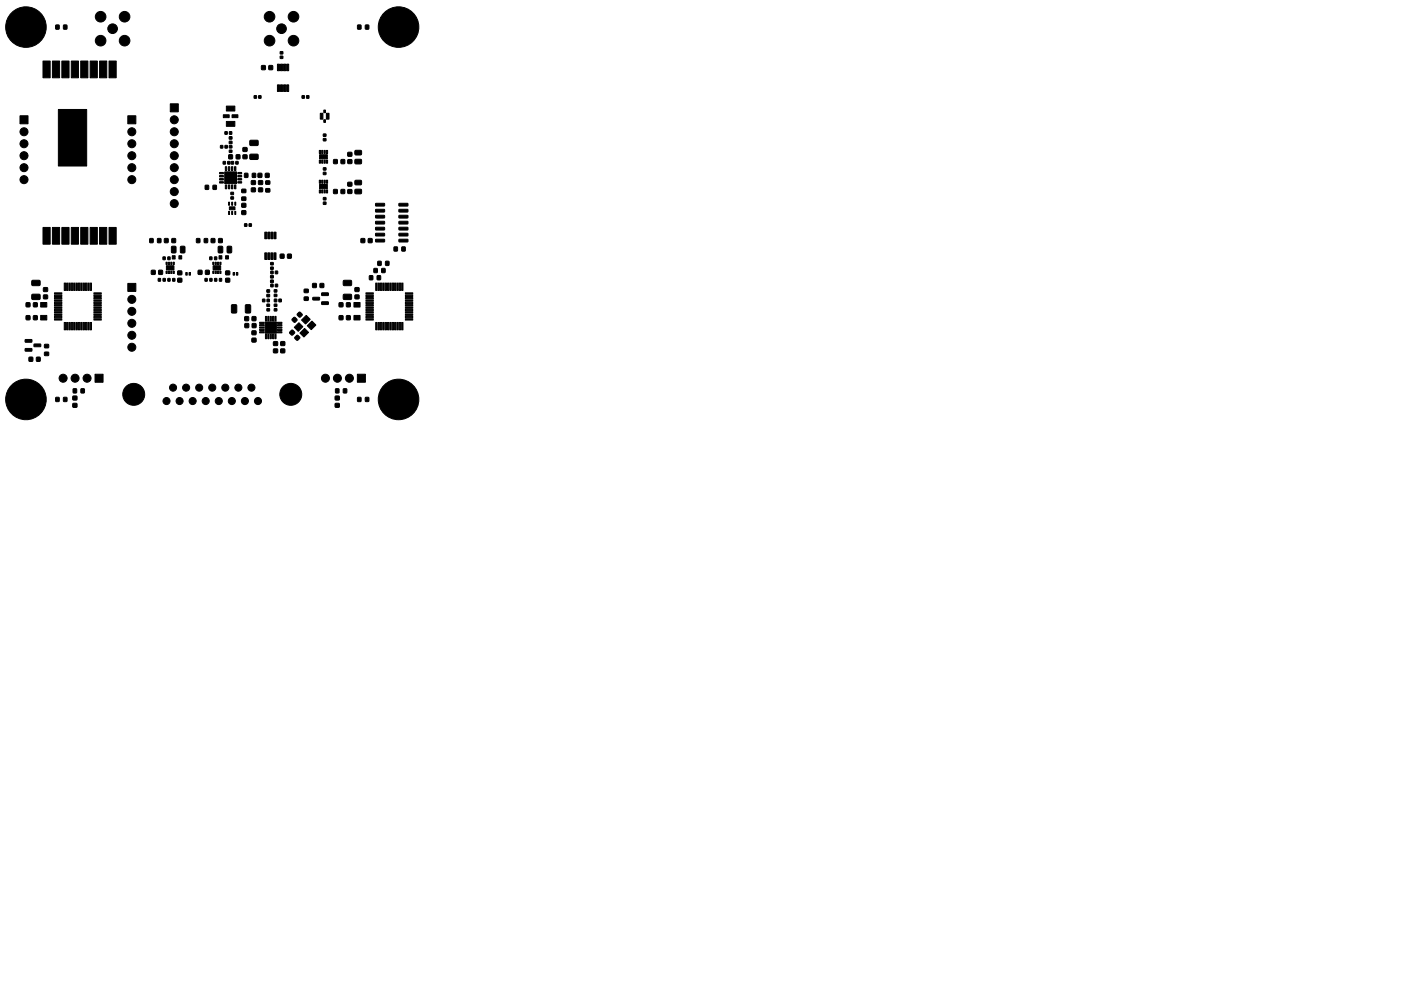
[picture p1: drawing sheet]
<svg xmlns="http://www.w3.org/2000/svg" width="297mm" height="210mm" viewBox="0 0 297 210" stroke-linecap="round" stroke-linejoin="round" font-family="sans-serif">
<g fill="#000" stroke="#000" stroke-width=".21">
<path d="M9.1 12.9h1.5v3.6h-1.5zM11.8 5.3h.7v.9h-.7zM11.1 12.9h1.5v3.6h-1.5zM13.5 5.3h.7v.9h-.7zM13.1 12.9h1.5v3.6h-1.5zM15.1 12.9h1.5v3.6h-1.5zM17.1 12.9h1.5v3.6h-1.5zM19.1 12.9h1.5v3.6h-1.5zM21.1 12.9h1.5v3.6h-1.5zM23.1 12.9h1.5v3.6h-1.5zM55.5 13.9h.7v.9h-.7zM57 13.9h.8v.9h-.8z"/>
<path d="M58.8 13.6h.5v1.4h-.5zM58.8 18h.5v1.4h-.5zM59.5 13.6h.4v1.4h-.4zM59.5 18h.4v1.4h-.4zM59.4 11.9h.6v.5h-.6zM59.4 11h.6v.4h-.6zM60.1 13.6h.5v1.4h-.5zM60.1 18h.5v1.4h-.5zM60.8 13.6h.4v1.4h-.4zM60.8 18h.4v1.4h-.4zM75.8 5.3h.7v.9h-.7zM77.5 5.3h.7v.9h-.7z"/>
<path d="M4.2 24.6h1.7v1.7h-1.7zM12.4 23.2h6v12h-6zM27.1 24.6h1.7v1.7h-1.7zM36.1 22h1.7v1.7h-1.7zM46.6 36.6h.7l.1 .2-.8 .1zM46.6 37.3l.7-.1 .1 .3h-.8zM46.6 37.9h.7l.1 .2-.8 .1zM46.6 38.6l.7-.1 .1 .3h-.8zM46.8 30.9h.4v.5h-.4zM47.7 27.9h.5v.6h-.5zM47.7 30.9h.5v.5h-.5zM47.3 34.3h.5v.5h-.5z"/>
<path d="M47.8 35.4h.3l-.1 .8-.2-.1zM48.4 35.4h.3v.8l-.3-.1zM47.3 24.4h1.3v.6h-1.3zM48.7 27.9h.4v.6h-.4zM48.6 30h.6v.5h-.6zM48.6 29h.6v.5h-.6zM48.6 31.9h.6v.4h-.6zM48.6 30.9h.6v.5h-.6zM48.3 34.3h.5v.5h-.5zM49 34.3h.5v.5h-.5zM49.1 35.4h.3l-.1 .8-.2-.1zM48.5 32.9h.8v.8h-.8z"/>
<path d="M49.7 35.4h.3v.8l-.3-.1zM48 25.8h1.8v1h-1.8zM48 22.5h1.8v1.1h-1.8zM50 34.3h.5v.5h-.5zM47.6 36.5h2.5v2.5h-2.5zM49.2 24.4h1.2v.6h-1.2zM50.4 38.6l.8-.1v.3h-.7zM50.4 37.9h.8v.2l-.7 .1zM50.4 37.3l.8-.1v.3h-.7zM50.4 36.6h.8v.2l-.7 .1zM50.1 32.9h.7v.8h-.7zM51.5 32.9h.9v.8h-.9z"/>
<path d="M51.5 31.3h.9v.8h-.9zM51.9 36.8h.6v.8h-.6zM53 32.8l1.6-.1 .1 .2v.8l-.2 .1h-1.4l-.2-.2zM53 29.8h1.6l.1 .2v.7l-.2 .2h-1.4l-.2-.3zM53.5 36.8h.7v.8h-.7zM53.9 20.3h.5v.5h-.5zM53.3 38.3h.8v.8h-.8zM53.3 39.9h.8v.8h-.8zM54.7 36.8h.8v.8h-.8zM54.9 20.3h.4v.5h-.4zM54.8 38.3h.9v.8h-.9zM54.8 39.9h.9v.8h-.9z"/>
<path d="M56.3 36.8h.7v.8h-.7zM56.4 38.4h.8v.7h-.8zM56.4 40h.8v.7h-.8zM64.1 20.3h.4v.5h-.4zM65 20.3h.5v.5h-.5zM67.7 38.2h.3v.7h-.3zM67.7 31.9h.3v.7h-.3zM67.7 34h.3v.6h-.3zM67.8 39.1h1.6v.9h-1.6zM67.8 32.8h1.6v.9h-1.6zM67.9 24h.6v1.3h-.6zM68.2 38.2h.3v.7h-.3z"/>
<path d="M68.2 31.9h.3v.7h-.3zM68.2 34h.3v.6h-.3zM68.7 23.3h.3v.6h-.3zM68.7 25.4h.3v.6h-.3zM68.6 29.4h.5v.5h-.5zM68.6 28.4h.5v.5h-.5zM68.6 36.6h.5v.4h-.5zM68.6 35.6h.5v.5h-.5zM68.7 38.2h.3v.7h-.3zM68.7 31.9h.3v.7h-.3zM68.7 34h.3v.6h-.3zM69.2 24h.6v1.3h-.6z"/>
<path d="M69.2 38.2h.3v.7h-.3zM69.2 31.9h.3v.7h-.3zM69.2 34h.3v.6h-.3zM70.7 33.9h.8v.8h-.8zM72.3 33.9h.8v.8h-.8zM73.8 38.7h.8v.8h-.8zM73.8 32.4h.8v.7h-.8zM73.8 33.9h.8v.8h-.8zM75.3 38.3h1.2l.2 .2v.6l-.3 .1h-1l-.2-.2zM75.3 32l1.2-.1 .2 .2v.6l-.3 .2h-1l-.2-.3zM75.3 33.9l1.2-.1 .2 .2v.6l-.3 .2h-1l-.2-.3zM6.8 59.5h1.6l.1 .2v.8l-.2 .1h-1.4l-.2-.2z"/>
<path d="M9.1 48.3h1.5v3.5h-1.5zM11.1 48.3h1.5v3.5h-1.5zM13.1 48.3h1.5v3.5h-1.5zM15.1 48.3h1.5v3.5h-1.5zM17.1 48.3h1.5v3.5h-1.5zM19.1 48.3h1.5v3.5h-1.5zM21.1 48.3h1.5v3.5h-1.5zM23.1 48.3h1.5v3.5h-1.5zM31.8 50.6h.6v.9h-.6zM32.1 57.4h.8v.8h-.8zM33.6 59.1h.4v.5h-.4zM33.4 50.6h.7v.9h-.7z"/>
<path d="M33.7 57.4h.7v.8h-.7zM34.9 50.6h.7v.9h-.7zM34.6 54.5h.4v.6h-.4zM34.6 59.1h.4v.5h-.4zM35.2 57.5h.3v.5h-.3zM35.2 55.6h.3v.5h-.3zM35.7 57.5h.3v.5h-.3zM35.7 55.6h.3v.5h-.3zM35.6 54.5h.4v.6h-.4zM35.6 59.1h.5v.5h-.5zM36.5 50.6h.7v.9h-.7zM36.2 57.5h.3v.5h-.3z"/>
<path d="M36.2 55.6h.3v.5h-.3zM35.3 56.4h1.6v.9h-1.6zM36.7 57.5h.3v.5h-.3zM36.7 55.6h.3v.5h-.3zM36.6 59.1h.5v.5h-.5zM36.5 54.3h.6v.7h-.6zM36.4 52.3l.7-.1 .2 .2v1l-.1 .3h-.6l-.3-.2zM37.7 57.5h.8v.8h-.8zM37.7 59.1h.8v.7h-.8zM37.9 54.3h.6v.7h-.6zM38.3 52.3l.7-.1 .2 .2v1l-.1 .3h-.6l-.3-.2zM39.4 57.8h.3v.6h-.3z"/>
<path d="M40.1 57.8h.3v.6h-.3zM41.7 50.6h.7v.9h-.7zM42 57.4h.8v.8h-.8zM43.5 59.1h.4v.5h-.4zM43.3 50.6h.7v.9h-.7zM43.5 39.3h.7v.9h-.7zM43.6 57.4h.8v.8h-.8zM44.8 50.6h.7v.9h-.7zM44.5 54.5h.4v.6h-.4zM44.5 59.1h.4v.5h-.4zM45.1 57.5h.3v.5h-.3zM45.1 55.6h.3v.5h-.3z"/>
<path d="M45.6 57.5h.3v.5h-.3zM45.6 55.6h.3v.5h-.3zM45.2 39.3h.7v.9h-.7zM45.5 54.5h.5v.6h-.5zM45.5 59.1h.5v.5h-.5zM46.4 50.6h.7v.9h-.7zM46.1 57.5h.3v.5h-.3zM46.1 55.6h.3v.5h-.3zM45.2 56.4h1.6v.9h-1.6zM46.6 57.5h.3v.5h-.3zM46.6 55.6h.3v.5h-.3zM46.5 59.1h.5v.5h-.5z"/>
<path d="M46.4 54.3h.6v.7h-.6zM46.3 52.3l.7-.1 .2 .2v1l-.1 .3h-.6l-.2-.2zM47.8 39.3h.3l-.1 .8-.2-.1zM47.8 54.3h.6v.7h-.6zM48.4 39.3h.3v.8l-.3-.1zM47.9 57.5h.8v.8h-.8zM47.9 59.1h.8v.7h-.8zM48.5 44.8h.2v.7h-.2zM48.5 42.9h.2v.6h-.2zM49 41.8h.5v.4h-.5zM49 40.8h.5v.5h-.5zM48.2 52.3l.7-.1 .2 .2v1l-.1 .3h-.6l-.2-.2z"/>
<path d="M49.1 39.3h.3l-.1 .8-.2-.1zM49.1 44.8h.2v.7h-.2zM49.1 42.9h.2v.6h-.2zM49.4 57.8h.3v.6h-.3zM49.7 39.3h.3v.8l-.3-.1zM48.6 43.9h1.2v.6h-1.2zM49.8 44.8h.2v.7h-.2zM49.8 42.9h.2v.6h-.2zM50.1 57.8h.3v.6h-.3zM51.3 41.8h.8v.7h-.8zM51.3 40.2h.8v.6h-.8zM51.3 43.2h.8v.7h-.8z"/>
<path d="M51.3 44.7h.8v.8h-.8zM51.9 47.5h.4v.5h-.4zM52.8 47.5h.5v.5h-.5zM56.1 53.7h.5v1.3h-.5zM56.1 49.3h.5v1.4h-.5zM56.8 53.7h.4v1.3h-.4zM56.8 49.3h.4v1.4h-.4zM57.4 59.4h.5v.5h-.5zM57.4 58.5h.5v.5h-.5zM57.4 56.7h.5v.4h-.5zM57.4 55.7h.5v.5h-.5zM57.4 53.7h.5v1.3h-.5z"/>
<path d="M57.4 49.3h.5v1.4h-.5zM57.4 57.5h.5v.6h-.5zM58.1 53.7h.4v1.3h-.4zM58.1 49.3h.4v1.4h-.4zM58.4 57.5h.5v.6h-.5zM59.4 53.9h.8v.9h-.8zM61 53.9h.7v.9h-.7zM67.7 40.3h.3v.6h-.3zM68.2 40.3h.3v.6h-.3zM68.6 42.9h.5v.5h-.5zM68.6 41.9h.5v.5h-.5zM68.7 40.3h.3v.6h-.3z"/>
<path d="M69.2 40.3h.3v.6h-.3zM70.7 40.2h.8v.8h-.8zM72.3 40.2h.8v.8h-.8zM72.8 59.5h1.6l.2 .2-.1 .8-.2 .1h-1.4l-.1-.2zM73.8 40.3h.8v.7h-.8zM75.3 40.2h1.2l.2 .2v.6l-.3 .1h-1l-.2-.2zM76.6 50.6h.7v.9h-.7zM78.3 58.5h.7v.8h-.7zM78.1 50.6h.8v.9h-.8zM79.3 57h.7v.8h-.7zM80 58.5h.7v.8h-.7zM80.1 55.5h.7v.8h-.7z"/>
<path d="M80.9 57h.7v.8h-.7zM79.7 43.2l1.8-.1v.5l-1.8 .1zM79.7 44.4h1.8v.5l-1.8 .1zM79.7 45.7h1.8v.5l-1.8 .1zM79.7 47l1.8-.1v.5l-1.8 .1zM79.7 48.3l1.8-.1v.5l-1.8 .1zM79.7 49.5h1.8v.5l-1.8 .1zM79.7 50.8h1.8v.5h-1.8zM81.8 55.5h.6v.8h-.6zM83.6 52.4h.6v.8h-.6zM85.2 52.4h.7v.8h-.7zM84.6 50.8h1.8l.1 .5h-1.8z"/>
<path d="M84.6 49.5h1.8l.1 .5-1.8 .1zM84.6 48.3l1.8-.1 .1 .5-1.8 .1zM84.6 47l1.8-.1 .1 .5-1.8 .1zM84.6 45.7h1.8l.1 .5-1.8 .1zM84.6 44.4h1.8l.1 .5-1.8 .1zM84.6 43.2l1.8-.1 .1 .5-1.8 .1zM5.4 72.1l1.3-.1 .1 .5-1.4 .1zM5.4 74l1.3-.1 .1 .5-1.4 .1zM5.6 64.3h.7v.8h-.7zM5.6 67h.7v.8h-.7zM6.2 75.8h.7v.8h-.7zM7.1 64.3h.8v.8h-.8z"/>
<path d="M7.1 67h.8v.8h-.8zM7.2 73h1.4v.5l-1.3 .1zM6.8 62.5l1.6-.1 .1 .3v.7l-.2 .2-1.4-.1-.2-.2zM7.7 75.8h.8v.8h-.8zM8.6 64.2h1.3v.9h-1.3zM8.6 66.9h1.3v1h-1.3zM9.2 62.6h.9v.8h-.9zM9.2 61.1h.9v.7h-.9zM9.5 74.7h.8v.7h-.8zM9.5 73.1h.8v.7h-.8zM11.6 62.1h1.5v.3h-1.5zM11.6 62.6h1.5v.3h-1.5z"/>
<path d="M11.6 63.1h1.5v.3h-1.5zM11.6 63.6h1.5v.3h-1.5zM11.6 64.1h1.5v.3h-1.5zM11.6 64.6h1.5v.3h-1.5zM11.6 65.1h1.5v.3h-1.5zM11.6 65.6h1.5v.3h-1.5zM11.6 66.1h1.5v.3h-1.5zM11.6 66.6h1.5v.3h-1.5zM11.6 67.1h1.5v.3h-1.5zM11.6 67.6h1.5v.3h-1.5zM13.6 68.4h.3v1.6h-.3zM13.6 60.1h.3v1.5h-.3z"/>
<path d="M14.1 68.4h.3v1.6h-.3zM14.1 60.1h.3v1.5h-.3zM14.6 68.4h.3v1.6h-.3zM14.6 60.1h.3v1.5h-.3zM15.1 68.4h.3v1.6h-.3zM15.1 60.1h.3v1.5h-.3zM15.6 68.4h.3v1.6h-.3zM15.6 60.1h.3v1.5h-.3zM16.1 68.4h.3v1.6h-.3zM16.1 60.1h.3v1.5h-.3zM16.6 68.4h.3v1.6h-.3zM16.6 60.1h.3v1.5h-.3z"/>
<path d="M17.1 68.4h.3v1.6h-.3zM17.1 60.1h.3v1.5h-.3zM17.6 68.4h.3v1.6h-.3zM17.6 60.1h.3v1.5h-.3zM18.1 68.4h.3v1.6h-.3zM18.1 60.1h.3v1.5h-.3zM18.6 68.4h.3v1.6h-.3zM18.6 60.1h.3v1.5h-.3zM19.1 68.4h.3v1.6h-.3zM19.1 60.1h.3v1.5h-.3zM19.9 67.6h1.6v.3h-1.6zM19.9 67.1h1.6v.3h-1.6z"/>
<path d="M19.9 66.6h1.6v.3h-1.6zM19.9 66.1h1.6v.3h-1.6zM19.9 65.6h1.6v.3h-1.6zM19.9 65.1h1.6v.3h-1.6zM19.9 64.6h1.6v.3h-1.6zM19.9 64.1h1.6v.3h-1.6zM19.9 63.6h1.6v.3h-1.6zM19.9 63.1h1.6v.3h-1.6zM19.9 62.6h1.6v.3h-1.6zM19.9 62.1h1.6v.3h-1.6zM20.1 79.4h1.7v1.7h-1.7zM27.1 60.1h1.7v1.7h-1.7z"/>
<path d="M49.1 64.7l.9-.1 .2 .2v1.4l-.2 .2h-.7l-.2-.1zM51.9 67.2h.8v.8h-.8zM52.1 64.7l.8-.1 .2 .2 .1 1.4-.2 .2h-.7l-.3-.1zM51.9 68.7h.8v.8h-.8zM53.5 67.2h.7v.8h-.7zM53.4 70.2h.9v.8h-.9zM53.4 71.8h.9v.7h-.9zM53.5 68.7h.8v.8h-.8zM55 68.4h.9l.1 .2h-.9zM55 68.9h.9l.1 .2h-.9zM55 69.4h.9l.1 .2h-.9zM55 69.9h.9l.1 .2h-.9z"/>
<path d="M55 70.4h.9l.1 .2h-.9zM55.7 63.5h.4v.5h-.4zM56.3 70.9l.2 .1v.9l-.2-.1zM56.3 67.1l.2 .1v.9l-.2-.1zM56.6 63.5h.5v.5h-.5zM56.6 62.5h.5v.5h-.5zM56.6 61.5h.5v.5h-.5zM56.6 65.5h.5v.5h-.5zM56.6 64.5h.5v.5h-.5zM56.8 70.9l.2 .1v.9l-.2-.1zM56.8 67.1l.2 .1v.9l-.2-.1zM57.3 70.9l.2 .1v.9l-.2-.1z"/>
<path d="M57.3 67.1l.2 .1v.9l-.2-.1zM57.8 70.9l.2 .1v.9l-.2-.1zM57.8 67.1l.2 .1v.9l-.2-.1zM57.4 60.3h.5v.5h-.5zM58.2 63.5h.5v.5h-.5zM58.2 65.5h.5v.5h-.5zM58.2 64.5h.5v.5h-.5zM58.2 62.4h.5v.5h-.5zM58.2 61.5h.5v.5h-.5zM58.3 70.9l.2 .1v.9l-.2-.1zM58.3 67.1l.2 .1v.9l-.2-.1zM56.2 68.3h2.4v2.4h-2.4z"/>
<path d="M58 72.5h.8v.8h-.8zM58 74.1h.8v.7h-.8zM58.8 70.4h.9l.1 .2h-.9zM58.8 69.9h.9l.1 .2h-1zM58.8 69.4h.9l.1 .2h-.9zM58.8 68.9h.9l.1 .2h-1zM58.8 68.4h.9l.1 .2h-.9zM58.4 60.3h.5v.5h-.5zM59.1 63.5h.5v.5h-.5zM59.5 72.5h.9v.8h-.9zM59.5 74.1h.9v.7h-.9zM61.8 70.1h.3l.4 .4-.6 .6-.5-.5z"/>
<path d="M62.3 67.4l.2-.1 .5 .5-.5 .6-.6-.5zM62.9 71.2h.3l.4 .4-.6 .6-.5-.5zM63.4 68.5l.8 .8-1 1-.8-.8zM63.4 66.3l.2-.1 .5 .5-.5 .6-.6-.5zM63.6 70.7l1-1 .8 .8-1 1zM64.9 66.9l.9 .9-1 .9-.9-.8zM64.5 61.4h.8v.7h-.8zM64.5 63h.8v.7h-.8zM65.1 69.1l1-1 .9 .9-1 1zM66.3 60.2h.7v.8h-.7zM66.3 63.1h1.4l.1 .5-1.4 .1zM67.9 60.2h.7v.8h-.7z"/>
<path d="M68.2 64.1l1.4-.1v.5l-1.3 .1zM68.2 62.2l1.4-.1v.5l-1.3 .1zM71.9 67h.8v.8h-.8zM71.9 64.3h.8v.8h-.8zM73.5 67h.7v.8h-.7zM73.5 64.3h.7v.8h-.7zM72.8 62.5l1.6-.1 .2 .3-.1 .7-.2 .2-1.4-.1-.1-.2zM75 64.2h1.3v.9h-1.3zM75 66.9h1.3v1h-1.3zM75.3 62.6h.8v.8h-.8zM75.3 61.1h.8v.7h-.8zM75.8 79.4h1.7v1.7h-1.7z"/>
<path d="M77.6 62.1h1.5v.3h-1.5zM77.6 62.6h1.5v.3h-1.5zM77.6 63.1h1.5v.3h-1.5zM77.6 63.6h1.5v.3h-1.5zM77.6 64.1h1.5v.3h-1.5zM77.6 64.6h1.5v.3h-1.5zM77.6 65.1h1.5v.3h-1.5zM77.6 65.6h1.5v.3h-1.5zM77.6 66.1h1.5v.3h-1.5zM77.6 66.6h1.5v.3h-1.5zM77.6 67.1h1.5v.3h-1.5zM77.6 67.6h1.5v.3h-1.5z"/>
<path d="M79.7 68.4h.2v1.6h-.2zM79.7 60.1h.2v1.5h-.2zM80.2 68.4h.2v1.6h-.2zM80.2 60.1h.2v1.5h-.2zM80.7 68.4h.2v1.6h-.2zM80.7 60.1h.2v1.5h-.2zM81.2 68.4h.2v1.6h-.2zM81.2 60.1h.2v1.5h-.2zM81.7 68.4h.2v1.6h-.2zM81.7 60.1h.2v1.5h-.2zM82.2 68.4h.2v1.6h-.2zM82.2 60.1h.2v1.5h-.2z"/>
<path d="M82.7 68.4h.2v1.6h-.2zM82.7 60.1h.2v1.5h-.2zM83.2 68.4h.2v1.6h-.2zM83.2 60.1h.2v1.5h-.2zM83.7 68.4h.2v1.6h-.2zM83.7 60.1h.2v1.5h-.2zM84.2 68.4h.2v1.6h-.2zM84.2 60.1h.2v1.5h-.2zM84.7 68.4h.2v1.6h-.2zM84.7 60.1h.2v1.5h-.2zM85.2 68.4h.2v1.6h-.2zM85.2 60.1h.2v1.5h-.2z"/>
<path d="M86 67.6h1.5v.3h-1.5zM86 67.1h1.5v.3h-1.5zM86 66.6h1.5v.3h-1.5zM86 66.1h1.5v.3h-1.5zM86 65.6h1.5v.3h-1.5zM86 65.1h1.5v.3h-1.5zM86 64.6h1.5v.3h-1.5zM86 64.1h1.5v.3h-1.5zM86 63.6h1.5v.3h-1.5zM86 63.1h1.5v.3h-1.5zM86 62.6h1.5v.3h-1.5zM86 62.1h1.5v.3h-1.5z"/>
<path d="M11.8 84.3h.7v.9h-.7zM13.5 84.3h.7v.9h-.7zM15.5 84.1h.8v.7h-.8zM15.5 85.6h.8v.8h-.8zM15.5 82.5h.7v.8h-.7zM17.2 82.5h.7v.8h-.7zM71.1 84.1h.8v.7h-.8zM71.1 85.6h.8v.8h-.8zM71.2 82.5h.6v.8h-.6zM72.8 82.5h.7v.8h-.7zM75.8 84.3h.7v.9h-.7zM77.5 84.3h.7v.9h-.7z"/>
<circle cx="2.3" cy="5.7" r=".45"/>
<circle cx="3.2" cy="8" r=".45"/>
<circle cx="3.2" cy="3.5" r=".45"/>
<circle cx="5.5" cy="5.7" r="4.3"/>
<circle cx="5.5" cy="2.5" r=".45"/>
<circle cx="5.5" cy="9" r=".45"/>
<circle cx="7.8" cy="8" r=".45"/>
<circle cx="7.8" cy="3.5" r=".45"/>
<circle cx="8.7" cy="5.7" r=".45"/>
<circle cx="21.3" cy="8.6" r="1.12"/>
<circle cx="21.3" cy="3.6" r="1.12"/>
<circle cx="23.9" cy="6.1" r="1.02"/>
<circle cx="26.4" cy="8.6" r="1.12"/>
<circle cx="26.4" cy="3.6" r="1.12"/>
<circle cx="57.1" cy="3.6" r="1.12"/>
<circle cx="57.1" cy="8.6" r="1.12"/>
<circle cx="59.7" cy="6.1" r="1.02"/>
<circle cx="62.2" cy="8.6" r="1.12"/>
<circle cx="62.2" cy="3.6" r="1.12"/>
<circle cx="81.3" cy="5.7" r=".45"/>
<circle cx="82.2" cy="8" r=".45"/>
<circle cx="82.2" cy="3.5" r=".45"/>
<circle cx="84.5" cy="5.7" r="4.3"/>
<circle cx="84.5" cy="2.5" r=".45"/>
<circle cx="84.5" cy="9" r=".45"/>
<circle cx="86.8" cy="8" r=".45"/>
<circle cx="86.8" cy="3.5" r=".45"/>
<circle cx="87.7" cy="5.7" r=".45"/>
<circle cx="5.1" cy="33" r=".85"/>
<circle cx="5.1" cy="35.6" r=".85"/>
<circle cx="5.1" cy="38.1" r=".85"/>
<circle cx="5.1" cy="28" r=".85"/>
<circle cx="5.1" cy="30.5" r=".85"/>
<circle cx="27.9" cy="28" r=".85"/>
<circle cx="27.9" cy="33" r=".85"/>
<circle cx="27.9" cy="35.6" r=".85"/>
<circle cx="27.9" cy="38.1" r=".85"/>
<circle cx="27.9" cy="30.5" r=".85"/>
<circle cx="36.9" cy="28" r=".85"/>
<circle cx="36.9" cy="30.5" r=".85"/>
<circle cx="36.9" cy="35.6" r=".85"/>
<circle cx="36.9" cy="25.4" r=".85"/>
<circle cx="36.9" cy="38.1" r=".85"/>
<circle cx="36.9" cy="33" r=".85"/>
<circle cx="36.9" cy="40.7" r=".85"/>
<circle cx="36.9" cy="43.2" r=".85"/>
<circle cx="27.9" cy="71.1" r=".85"/>
<circle cx="27.9" cy="66.1" r=".85"/>
<circle cx="27.9" cy="68.6" r=".85"/>
<circle cx="27.9" cy="63.5" r=".85"/>
<circle cx="27.9" cy="73.7" r=".85"/>
<circle cx="2.3" cy="84.7" r=".45"/>
<circle cx="3.2" cy="87" r=".45"/>
<circle cx="3.2" cy="82.5" r=".45"/>
<circle cx="5.5" cy="84.7" r="4.3"/>
<circle cx="5.5" cy="81.5" r=".45"/>
<circle cx="5.5" cy="88" r=".45"/>
<circle cx="7.8" cy="87" r=".45"/>
<circle cx="7.8" cy="82.5" r=".45"/>
<circle cx="8.7" cy="84.7" r=".45"/>
<circle cx="13.4" cy="80.2" r=".85"/>
<circle cx="15.9" cy="80.2" r=".85"/>
<circle cx="18.5" cy="80.2" r=".85"/>
<circle cx="28.3" cy="83.7" r="2.32"/>
<circle cx="35.3" cy="85.1" r=".75"/>
<circle cx="36.7" cy="82.2" r=".75"/>
<circle cx="38.1" cy="85.1" r=".75"/>
<circle cx="39.5" cy="82.2" r=".75"/>
<circle cx="40.8" cy="85.1" r=".75"/>
<circle cx="42.2" cy="82.2" r=".75"/>
<circle cx="43.6" cy="85.1" r=".75"/>
<circle cx="45" cy="82.2" r=".75"/>
<circle cx="46.4" cy="85.1" r=".75"/>
<circle cx="47.8" cy="82.2" r=".75"/>
<circle cx="49.2" cy="85.1" r=".75"/>
<circle cx="50.5" cy="82.2" r=".75"/>
<circle cx="51.9" cy="85.1" r=".75"/>
<circle cx="53.3" cy="82.2" r=".75"/>
<circle cx="54.7" cy="85.1" r=".75"/>
<circle cx="61.6" cy="83.7" r="2.32"/>
<circle cx="69" cy="80.2" r=".85"/>
<circle cx="71.5" cy="80.2" r=".85"/>
<circle cx="74.1" cy="80.2" r=".85"/>
<circle cx="81.3" cy="84.7" r=".45"/>
<circle cx="82.2" cy="87" r=".45"/>
<circle cx="82.2" cy="82.5" r=".45"/>
<circle cx="84.5" cy="84.7" r="4.3"/>
<circle cx="84.5" cy="81.5" r=".45"/>
<circle cx="84.5" cy="88" r=".45"/>
<circle cx="86.8" cy="87" r=".45"/>
<circle cx="86.8" cy="82.5" r=".45"/>
<circle cx="87.7" cy="84.7" r=".45"/>
</g>
</svg>
